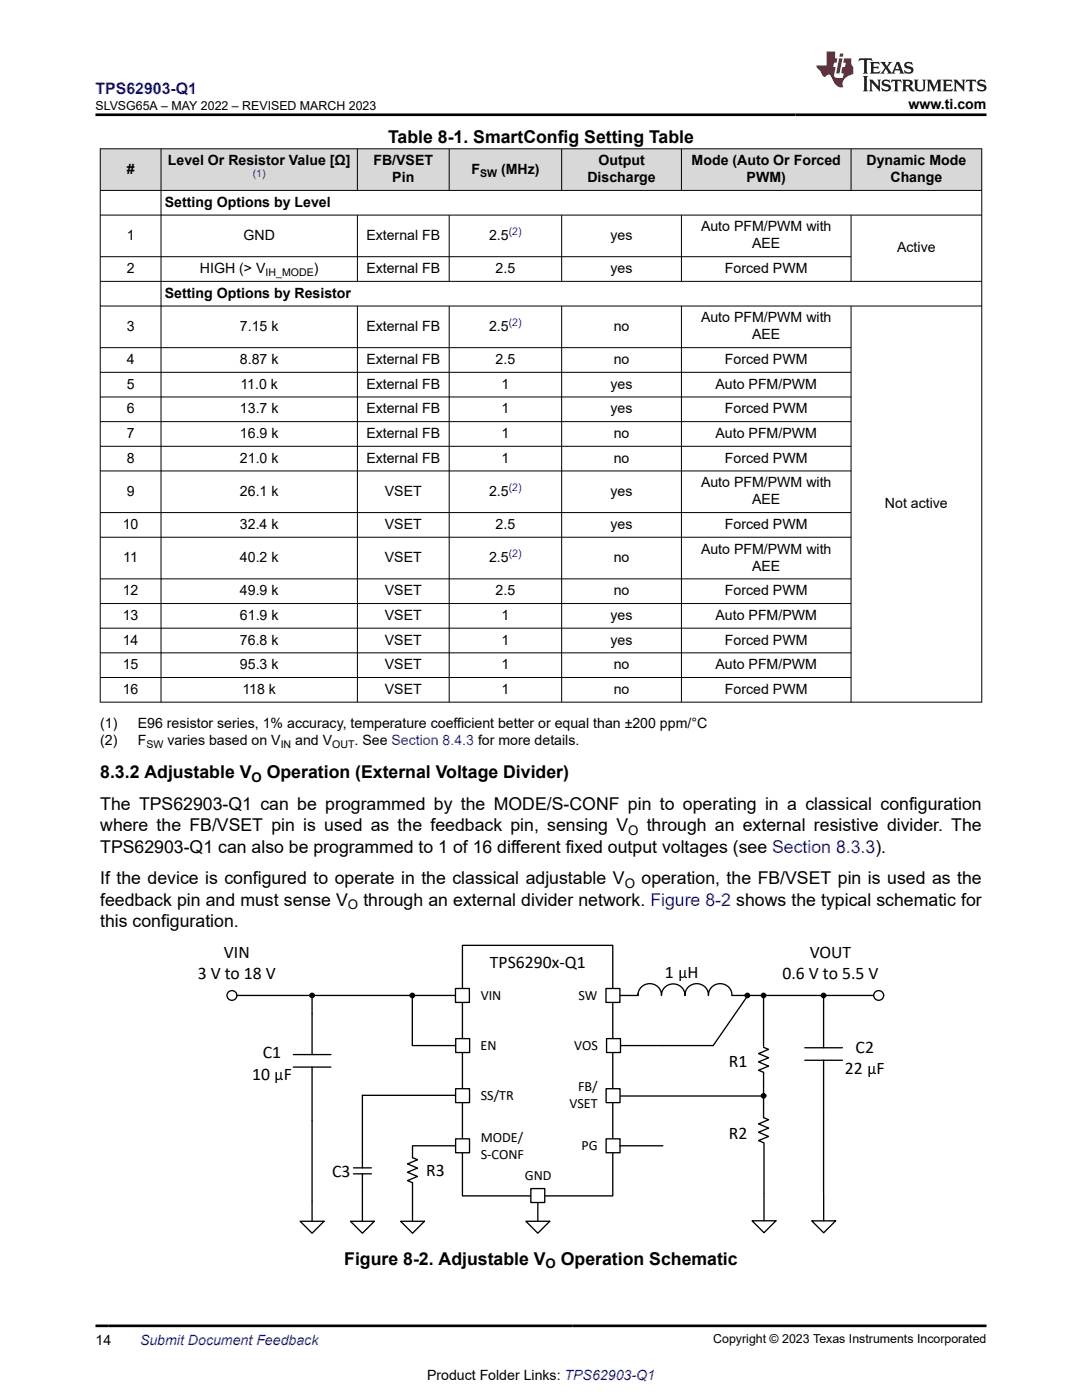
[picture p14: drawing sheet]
<svg xmlns="http://www.w3.org/2000/svg" width="216mm" height="279mm" viewBox="0 0 216 279" stroke-linecap="round" stroke-linejoin="round" font-family="sans-serif">
<defs><g id="words">
<g font-size="3.5">
<text x="77.4" y="28.5">Table 8-1. SmartConfig Setting Table</text>
<text x="20" y="155.3">8.3.2 Adjustable V</text>
<text x="53.2" y="155.3">Operation (External Voltage Divider)</text>
<text x="20" y="161.7">The TPS62903-Q1 can be programmed by the MODE/S-CONF pin to operating in a classical configuration</text>
<text x="20" y="165.9">where the FB/VSET pin is used as the feedback pin, sensing V</text>
<text x="129" y="165.9">through an external resistive divider. The</text>
<text x="20" y="170.1">TPS62903-Q1 can also be programmed to 1 of 16 different fixed output voltages (see Section 8.3.3).</text>
<text x="20" y="176.5">If the device is configured to operate in the classical adjustable V</text>
<text x="128" y="176.5">operation, the FB/VSET pin is used as the</text>
<text x="20" y="185">this configuration.</text>
<text x="20" y="180.7">feedback pin and must sense V</text>
<text x="72.5" y="180.7">through an external divider network. Figure 8-2 shows the typical schematic for</text>
<text x="44.7" y="191.1">VIN</text>
<text x="161.6" y="191.1">VOUT</text>
<text x="39.5" y="195.4">3 V to 18 V</text>
<text x="97.8" y="193.2">TPS6290x-Q1</text>
<text x="132.6" y="195.2">1</text>
<text x="137.2" y="195.2">H</text>
<text x="156.1" y="195.4">0.6 V to 5.5 V</text>
<text x="50.3" y="215.5">10</text>
<text x="52.5" y="211.2">C1</text>
<text x="56.6" y="215.5">F</text>
<text x="145.5" y="213">R1</text>
<text x="168.6" y="214.4">22</text>
<text x="170.7" y="210.1">C2</text>
<text x="174.9" y="214.4">F</text>
<text x="145.5" y="227.3">R2</text>
<text x="66.3" y="234.9">C3</text>
<text x="85.1" y="234.7">R3</text>
<text x="68.7" y="252.4">Figure 8-2. Adjustable V</text>
<text x="111.9" y="252.4">Operation Schematic</text>
</g>
<text font-size="3.2" fill="#00f" x="19" y="18.7">TPS62903-Q1</text>
<g font-size="2.8">
<text x="181.3" y="21.8">www.ti.com</text>
<text x="25.3" y="34.7">#</text>
<text x="33.5" y="33">Level Or Resistor Value [Ω]</text>
<text x="74.5" y="33">FB/VSET</text>
<text x="94.1" y="34.7">F</text>
<text x="100" y="34.7">(MHz)</text>
<text x="119.4" y="33">Output</text>
<text x="138" y="33">Mode (Auto Or Forced</text>
<text x="172.9" y="33">Dynamic Mode</text>
<text x="32.9" y="41.3">Setting Options by Level</text>
<text x="78.3" y="36.4">Pin</text>
<text x="117.2" y="36.4">Discharge</text>
<text x="149" y="36.4">PWM)</text>
<text x="177.7" y="36.4">Change</text>
<text x="25.3" y="47.9">1</text>
<text x="48.6" y="47.9">GND</text>
<text x="73.1" y="47.9">External FB</text>
<text x="97.6" y="47.9">2.5</text>
<text x="121.8" y="47.9">yes</text>
<text x="139.9" y="46.2">Auto PFM/PWM with</text>
<text x="150.1" y="49.6">AEE</text>
<text x="179" y="50.4">Active</text>
<text x="25.3" y="54.5">2</text>
<text x="32.9" y="59.4">Setting Options by Resistor</text>
<text x="39.9" y="54.5">HIGH (&gt; V</text>
<text x="62.6" y="54.5">)</text>
<text x="73.1" y="54.5">External FB</text>
<text x="98.9" y="54.5">2.5</text>
<text x="121.8" y="54.5">yes</text>
<text x="144.7" y="54.5">Forced PWM</text>
<text x="139.9" y="64.3">Auto PFM/PWM with</text>
<text x="25.3" y="66">3</text>
<text x="47.9" y="66">7.15 k</text>
<text x="73.1" y="66">External FB</text>
<text x="97.6" y="66">2.5</text>
<text x="122.5" y="66">no</text>
<text x="150.1" y="67.7">AEE</text>
<text x="25.3" y="72.7">4</text>
<text x="25.3" y="77.6">5</text>
<text x="47.9" y="72.7">8.87 k</text>
<text x="48" y="77.6">11.0 k</text>
<text x="73.1" y="72.7">External FB</text>
<text x="73.1" y="77.6">External FB</text>
<text x="98.9" y="72.7">2.5</text>
<text x="100.1" y="77.6">1</text>
<text x="121.8" y="77.6">yes</text>
<text x="122.5" y="72.7">no</text>
<text x="142.8" y="77.6">Auto PFM/PWM</text>
<text x="144.7" y="72.7">Forced PWM</text>
<text x="25.3" y="82.5">6</text>
<text x="47.9" y="82.5">13.7 k</text>
<text x="73.1" y="82.5">External FB</text>
<text x="100.1" y="82.5">1</text>
<text x="121.8" y="82.5">yes</text>
<text x="144.7" y="82.5">Forced PWM</text>
<text x="25.3" y="87.4">7</text>
<text x="47.9" y="87.4">16.9 k</text>
<text x="73.1" y="87.4">External FB</text>
<text x="100.1" y="87.4">1</text>
<text x="122.5" y="87.4">no</text>
<text x="142.8" y="87.4">Auto PFM/PWM</text>
<text x="25.3" y="92.3">8</text>
<text x="47.9" y="92.3">21.0 k</text>
<text x="73.1" y="92.3">External FB</text>
<text x="100.1" y="92.3">1</text>
<text x="122.5" y="92.3">no</text>
<text x="144.7" y="92.3">Forced PWM</text>
<text x="25.3" y="99">9</text>
<text x="47.9" y="99">26.1 k</text>
<text x="76.8" y="99">VSET</text>
<text x="97.6" y="99">2.5</text>
<text x="121.8" y="99">yes</text>
<text x="139.9" y="97.3">Auto PFM/PWM with</text>
<text x="150.1" y="100.6">AEE</text>
<text x="176.6" y="101.4">Not active</text>
<text x="24.5" y="105.6">10</text>
<text x="47.9" y="105.6">32.4 k</text>
<text x="76.8" y="105.6">VSET</text>
<text x="98.9" y="105.6">2.5</text>
<text x="121.8" y="105.6">yes</text>
<text x="144.7" y="105.6">Forced PWM</text>
<text x="24.6" y="112.2">11</text>
<text x="47.9" y="112.2">40.2 k</text>
<text x="76.8" y="112.2">VSET</text>
<text x="97.6" y="112.2">2.5</text>
<text x="122.5" y="112.2">no</text>
<text x="139.9" y="110.5">Auto PFM/PWM with</text>
<text x="150.1" y="113.9">AEE</text>
<text x="24.5" y="118.8">12</text>
<text x="47.9" y="118.8">49.9 k</text>
<text x="76.8" y="118.8">VSET</text>
<text x="98.9" y="118.8">2.5</text>
<text x="122.5" y="118.8">no</text>
<text x="144.7" y="118.8">Forced PWM</text>
<text x="24.5" y="123.7">13</text>
<text x="47.9" y="123.7">61.9 k</text>
<text x="76.8" y="123.7">VSET</text>
<text x="100.1" y="123.7">1</text>
<text x="121.8" y="123.7">yes</text>
<text x="142.8" y="123.7">Auto PFM/PWM</text>
<text x="24.5" y="128.6">14</text>
<text x="47.9" y="128.6">76.8 k</text>
<text x="76.8" y="128.6">VSET</text>
<text x="100.1" y="128.6">1</text>
<text x="121.8" y="128.6">yes</text>
<text x="144.7" y="128.6">Forced PWM</text>
<text x="24.5" y="133.6">15</text>
<text x="47.9" y="133.6">95.3 k</text>
<text x="76.8" y="133.6">VSET</text>
<text x="100.1" y="133.6">1</text>
<text x="122.5" y="133.6">no</text>
<text x="142.8" y="133.6">Auto PFM/PWM</text>
<text x="24.5" y="138.5">16</text>
<text x="48.4" y="138.5">118 k</text>
<text x="76.8" y="138.5">VSET</text>
<text x="100.1" y="138.5">1</text>
<text x="122.5" y="138.5">no</text>
<text x="144.7" y="138.5">Forced PWM</text>
<text x="20" y="145.3">(1)</text>
<text x="20" y="148.7">(2)</text>
<text x="27.5" y="145.3">E96 resistor series, 1% accuracy, temperature coefficient better or equal than ±200 ppm/°C</text>
<text x="27.5" y="148.7">F</text>
<text x="33.4" y="148.7">varies based on V</text>
<text x="58.9" y="148.7">and V</text>
<text x="70.8" y="148.7">. See Section 8.4.3 for more details.</text>
<text x="95.9" y="199.5">VIN</text>
<text x="115.4" y="199.5">SW</text>
<text x="95.9" y="209.5">EN</text>
<text x="114.6" y="209.5">VOS</text>
<text x="95.9" y="219.5">SS/TR</text>
<text x="113.6" y="221.2">VSET</text>
<text x="115.3" y="217.8">FB/</text>
<text x="95.9" y="227.8">MODE/</text>
<text x="95.9" y="231.2">S-CONF</text>
<text x="116" y="229.5">PG</text>
<text x="104.7" y="235.5">GND</text>
<text x="19" y="268.4">14</text>
<text x="85.2" y="275.3">Product Folder Links: TPS62903-Q1</text>
</g>
<text font-size="2.8" fill="#00f" x="27.9" y="268.4">Submit Document Feedback</text>
<g font-size="2.6">
<text x="50.2" y="156">O</text>
<text x="125.3" y="166.6">O</text>
<text x="124.7" y="177.2">O</text>
<text x="69.4" y="181.4">O</text>
<text x="108.9" y="253.1">O</text>
</g>
<g font-size="2.5">
<text x="19.1" y="21.9">SLVSG65A – MAY 2022 – REVISED MARCH 2023</text>
<text x="142.3" y="268.1">Copyright © 2023 Texas Instruments Incorporated</text>
</g>
<g font-size="2.1" fill="#00f">
<text x="50.4" y="35.4">(1)</text>
<text x="101.5" y="47">(2)</text>
<text x="101.5" y="65.1">(2)</text>
<text x="101.5" y="98">(2)</text>
<text x="101.5" y="111.2">(2)</text>
</g>
<g font-size="2.1">
<text x="95.8" y="35.2">SW</text>
<text x="53" y="55.1">IH_MODE</text>
<text x="29.2" y="149.2">SW</text>
<text x="56" y="149.2">IN</text>
<text x="66.3" y="149.2">OUT</text>
</g>
</g></defs>
<g fill="#d8d8d8">
<path d="M20 29.7h175.9v8.3h-175.9z" fill-rule="evenodd"/>
<path d="M20.1 29.8h12v8.1h-12z" fill-rule="evenodd"/>
<path d="M32.2 29.8h39.1v8.1h-39.1z" fill-rule="evenodd"/>
<path d="M71.4 29.8h18.2v8.1h-18.2z" fill-rule="evenodd"/>
<path d="M89.7 29.8h22.3v8.1h-22.3z" fill-rule="evenodd"/>
<path d="M112.1 29.8h23.8v8.1h-23.8z" fill-rule="evenodd"/>
<path d="M136 29.8h33.8v8.1h-33.8z" fill-rule="evenodd"/>
<path d="M169.9 29.8h25.9v8.1h-25.9z" fill-rule="evenodd"/>
</g>
<g fill="none" stroke="#000" stroke-width=".2">
<path d="M19.9 29.7h176.1M19.9 38h176.1M20 29.6v110.6M32.1 29.6v110.6M71.3 29.6v8.5M89.6 29.6v8.5M112.1 29.6v8.5M136 29.6v8.5M169.8 29.6v8.5M195.9 29.6v110.6M19.9 42.9h176.1M19.9 51.2h150"/>
<path d="M19.9 56.2h176.1M71.3 42.9v13.3M89.6 42.9v13.3M112.1 42.9v13.3M136 42.9v13.3M169.8 42.9v13.3M19.9 61.1h176.1M19.9 69.4h150M19.9 74.3h150M19.9 79.2h150M71.3 61.1v79.1M89.6 61.1v79.1"/>
<path d="M112.1 61.1v79.1M136 61.1v79.1M169.8 61.1v79.1M19.9 84.1h150M19.9 89.1h150M19.9 94h150M19.9 102.3h150M19.9 107.2h150M19.9 115.5h150M19.9 120.4h150M19.9 125.4h150M19.9 130.3h150"/>
<path d="M19.9 135.2h150M19.9 140.1h176.1"/>
</g>
<path d="M92.3 188.7h30v50h-30z" fill-rule="evenodd" fill="#fff"/>
<path d="M92.3 188.7h30v50h-30zM127.3 198.3v.4a2.34 2.34 0 0 1 2.3-2.4 2.34 2.34 0 0 1 2.4 2.4 2.35 2.35 0 0 1 2.3-2.3 2.35 2.35 0 0 1 2.4 2.3 2.34 2.34 0 0 1 2.3-2.4 2.34 2.34 0 0 1 2.4 2.4 2.34 2.34 0 0 1 2.3-2.4 2.34 2.34 0 0 1 2.3 2.4" fill="none" stroke="#000" stroke-width=".26"/>
<path d="M90.9 197.3h2.8v2.8h-2.8z" fill-rule="evenodd" fill="#fff"/>
<path d="M90.9 197.3h2.8v2.8h-2.8z" fill="none" stroke="#000" stroke-width=".26"/>
<path d="M120.9 197.3h2.8v2.8h-2.8z" fill-rule="evenodd" fill="#fff"/>
<path d="M120.9 197.3h2.8v2.8h-2.8z" fill="none" stroke="#000" stroke-width=".26"/>
<path d="M90.9 207.3h2.8v2.8h-2.8z" fill-rule="evenodd" fill="#fff"/>
<path d="M90.9 207.3h2.8v2.8h-2.8z" fill="none" stroke="#000" stroke-width=".26"/>
<path d="M90.9 217.3h2.8v2.8h-2.8z" fill-rule="evenodd" fill="#fff"/>
<path d="M90.9 217.3h2.8v2.8h-2.8z" fill="none" stroke="#000" stroke-width=".26"/>
<path d="M90.9 227.3h2.8v2.8h-2.8z" fill-rule="evenodd" fill="#fff"/>
<path d="M90.9 227.3h2.8v2.8h-2.8z" fill="none" stroke="#000" stroke-width=".26"/>
<path d="M120.9 227.3h2.8v2.8h-2.8z" fill-rule="evenodd" fill="#fff"/>
<path d="M120.9 227.3h2.8v2.8h-2.8z" fill="none" stroke="#000" stroke-width=".26"/>
<path d="M121 207.3h2.8v2.8h-2.8z" fill-rule="evenodd" fill="#fff"/>
<path d="M121 207.3h2.8v2.8h-2.8z" fill="none" stroke="#000" stroke-width=".26"/>
<path d="M120.9 217.3h2.8v2.8h-2.8z" fill-rule="evenodd" fill="#fff"/>
<g fill="none" stroke="#000" stroke-width=".26">
<path d="M47.3 198.7h43.6M62.3 198.7v11.8M82.3 198.7v10h8.6M146.1 198.7h28.3M164.3 198.7v10.4M58.5 213h7.5M58.5 210.5h7.5M62.3 213v30.7M120.9 217.3h2.8v2.8h-2.8zM123.8 218.7h28.6M152.4 209l1 .4-2 .9 2 .8-2 .8 2 .9-2 .8 1 .4v9.1l1 .4-2 .8 2 .8-2 .9 2 .8-2 .8 1 .4M160.6 211.6h7.5"/>
<path d="M160.6 209.1h7.5M164.3 211.6v26.6M82.3 228.7h8.6M107.3 238.3v5.4M164.4 238.3v5.3M59.9 243.7h4.8l-2.4 2.4zM104.9 243.7h4.8l-2.4 2.4zM162 243.6h4.7l-2.3 2.4z"/>
</g>
<circle cx="175.3" cy="198.7" r=".98" fill="#fff"/>
<circle cx="175.3" cy="198.7" r=".98" fill="none" stroke="#000" stroke-width=".26"/>
<circle cx="46.3" cy="198.7" r=".98" fill="#fff"/>
<g fill="none" stroke="#000" stroke-width=".26">
<path d="M123.7 198.7h3.6M149.2 198.7l-6.9 10h-18.5M152.4 199.1v9.7M123.7 228.7h8.6M152.4 228.1v10.1M152.4 238.2v5.4M150.1 243.6h4.7l-2.4 2.4z"/>
<circle cx="46.3" cy="198.7" r=".98"/>
<circle cx="62.3" cy="198.7" r=".44"/>
<circle cx="82.3" cy="198.7" r=".44"/>
<circle cx="149.1" cy="198.7" r=".44"/>
<circle cx="152.4" cy="198.7" r=".44"/>
<circle cx="164.3" cy="198.7" r=".44"/>
<circle cx="152.4" cy="218.7" r=".44"/>
</g>
<g fill="#000">
<circle cx="62.3" cy="198.7" r=".44"/>
<circle cx="82.3" cy="198.7" r=".44"/>
<circle cx="149.1" cy="198.7" r=".44"/>
<circle cx="152.4" cy="198.7" r=".44"/>
<circle cx="164.3" cy="198.7" r=".44"/>
<circle cx="152.4" cy="218.7" r=".44"/>
</g>
<path d="M105.9 237.2h2.8v2.8h-2.8z" fill-rule="evenodd" fill="#fff"/>
<path d="M90.8 218.6h-18.5v14.5M70.5 234.3h3.6M70.5 233.1h3.6M72.3 234.3v9.4M82.3 228.8v2.2l1 .5-2 .8 2 .8-2 .9 2 .8-2 .8 1 .4v7.7M105.9 237.2h2.8v2.8h-2.8zM69.9 243.7h4.8l-2.4 2.4zM79.9 243.7h4.8l-2.4 2.4z" fill="none" stroke="#000" stroke-width=".26"/>
<path d="M171.5 11.6l-.2 .6 .5-.2h.6v.1v2.2l-.2 .4h1l-.2-.4v-2.2v-.1h.5l.5 .2-.1-.6zM173.6 12.4l.2 .3v1.6l-.2 .4h1.9l.1-.6a1.08 1.08 0 0 1-1.3 .2v-.7h.6l.4 .2v-.7l-.4 .2h-.6v-.5l.2-.2a1 1 0 0 1 1 .3l-.1-.5zM175.7 12.4l.9 1.1-1 1.2h.9l-.2-.2 .5-.8 .4 .8-.2 .2h1.6l-.2-.2 .2-.5h.9l.1 .5-.1 .2h.9l-.2-.4-.8-1.9h-.5l-.9 2.1-.9-1.1 .9-1h-.8l.2 .2-.4 .6-.4-.6 .2-.2zM179 12.8l.4 1h-.7zM180.7 12.5a.65 .65 0 0 0-.2 .7 .65 .65 0 0 0 .6 .5l.6 .1 .1 .3a.79 .79 0 0 1-.7 .4 .79 .79 0 0 1-.7-.5l.1 .7 .2-.1a.93 .93 0 0 0 1.1 0 .93 .93 0 0 0 .4-.9 1.46 1.46 0 0 0-1.2-.6l-.1-.3a1.09 1.09 0 0 1 1.2 .2l-.2-.6-.1 .1-.5-.2zM172.2 15.2l.2 .4v2.2l-.2 .4h1l-.2-.4v-2.2l.2-.4zM173.4 15.9l.2 .4v1.5l-.2 .4h.8l-.3-.4 .1-1.3 1.6 1.8v-2l.2-.4h-.7l.1 .2 .1 1.1-1.2-1.3zM176.2 16a.65 .65 0 0 0-.2 .8 .65 .65 0 0 0 .6 .4l.6 .2 .1 .2a.79 .79 0 0 1-.7 .4 .79 .79 0 0 1-.7-.5l.1 .7 .2-.1a.93 .93 0 0 0 1.1 .1 .93 .93 0 0 0 .4-1 1.46 1.46 0 0 0-1.2-.5l-.1-.4a1.09 1.09 0 0 1 1.2 .2l-.1-.6-.2 .1-.5-.1zM177.9 15.9l-.1 .6a.63 .63 0 0 1 .8-.3v1.6l-.3 .4h1l-.2-.4v-1.6a.66 .66 0 0 1 .8 .3l-.1-.6zM180 15.9l.2 .4v1.5l-.2 .4h1l-.2-.2-.1-.7h.5l.1 .2a.79 .79 0 0 0 1.2 .6l-1-.9a.61 .61 0 0 0 .6-.6 .61 .61 0 0 0-.5-.7zM180.8 16.2h.1a.47 .47 0 0 1 .5 .1 .47 .47 0 0 1 .1 .5l-.1 .1-.7 .1zM182.3 15.9l.2 .2a2.27 2.27 0 0 0 .4 2 1.04 1.04 0 0 0 1.7-.7v-1.3l.2-.2h-.8l.2 .4v1.1a.6 .6 0 0 1-.6 .6 .6 .6 0 0 1-.6-.6v-1.1l.3-.4zM184.9 15.9l.2 .4v1.5l-.2 .4h.8l-.3-.4v-1.4l.9 1.9 .9-1.9v1.4l-.3 .4h1l-.2-.4v-1.5l.2-.4h-.8l-.7 1.5-.6-1.5zM188.1 15.9l.2 .4v1.5l-.2 .4h1.9l.1-.6a1.09 1.09 0 0 1-1.3 .2v-.7h.6l.4 .2v-.6l-.4 .2h-.6v-.6l.2-.1a1.01 1.01 0 0 1 1 .3l-.1-.6zM190.2 15.9l.3 .4v1.5l-.3 .4h.8l-.2-.4v-1.3l1.6 1.8v-2l.2-.4h-.7l.2 .2v1.1l-1.2-1.3zM192.8 15.9l-.1 .6a.63 .63 0 0 1 .8-.3v1.6l-.3 .4h1l-.2-.4v-1.6a.66 .66 0 0 1 .8 .3l-.1-.6zM195.2 16a.65 .65 0 0 0-.2 .8 .65 .65 0 0 0 .6 .4l.6 .2 .2 .2a.79 .79 0 0 1-.7 .4 .79 .79 0 0 1-.7-.5l.1 .7 .2-.1a.93 .93 0 0 0 1 .1 .93 .93 0 0 0 .5-1 1.46 1.46 0 0 0-1.3-.5v-.4a1.09 1.09 0 0 1 1.2 .2l-.2-.6-.2 .1-.5-.1z" fill="#231f20"/>
<path d="M164.9 10.3v2.7h-2l.1 .4 .8 1a.95 .95 0 0 0 1 .9 .59 .59 0 0 1 .5-.4 .59 .59 0 0 1 .5 .3l.4 .8a1.59 1.59 0 0 0 2.1 1.4 1.61 1.61 0 0 1 1-2.3l1-.3-.1-1.5a1.59 1.59 0 0 1-.3-1.7h-1.5l-.2 .9h.6l-.2 .9h-.5l-.2 .9v.3l.4 .1-.1 .9h-.7a.73 .73 0 0 1-1-.7l.3-1.5h-.5l.1-.9h.5l.2-.9h-.5v-1.3zM167.4 11.6l-.6 3.1h.7l.6-3.1zM167.6 10.7l-.1 .6h.7l.1-.6z" fill="#ed1c24"/>
<path d="M19 22.9h177.8M19 264.6h177.8" fill="none" stroke="#000" stroke-width=".53"/>
<use href="#words"/>
</svg>
